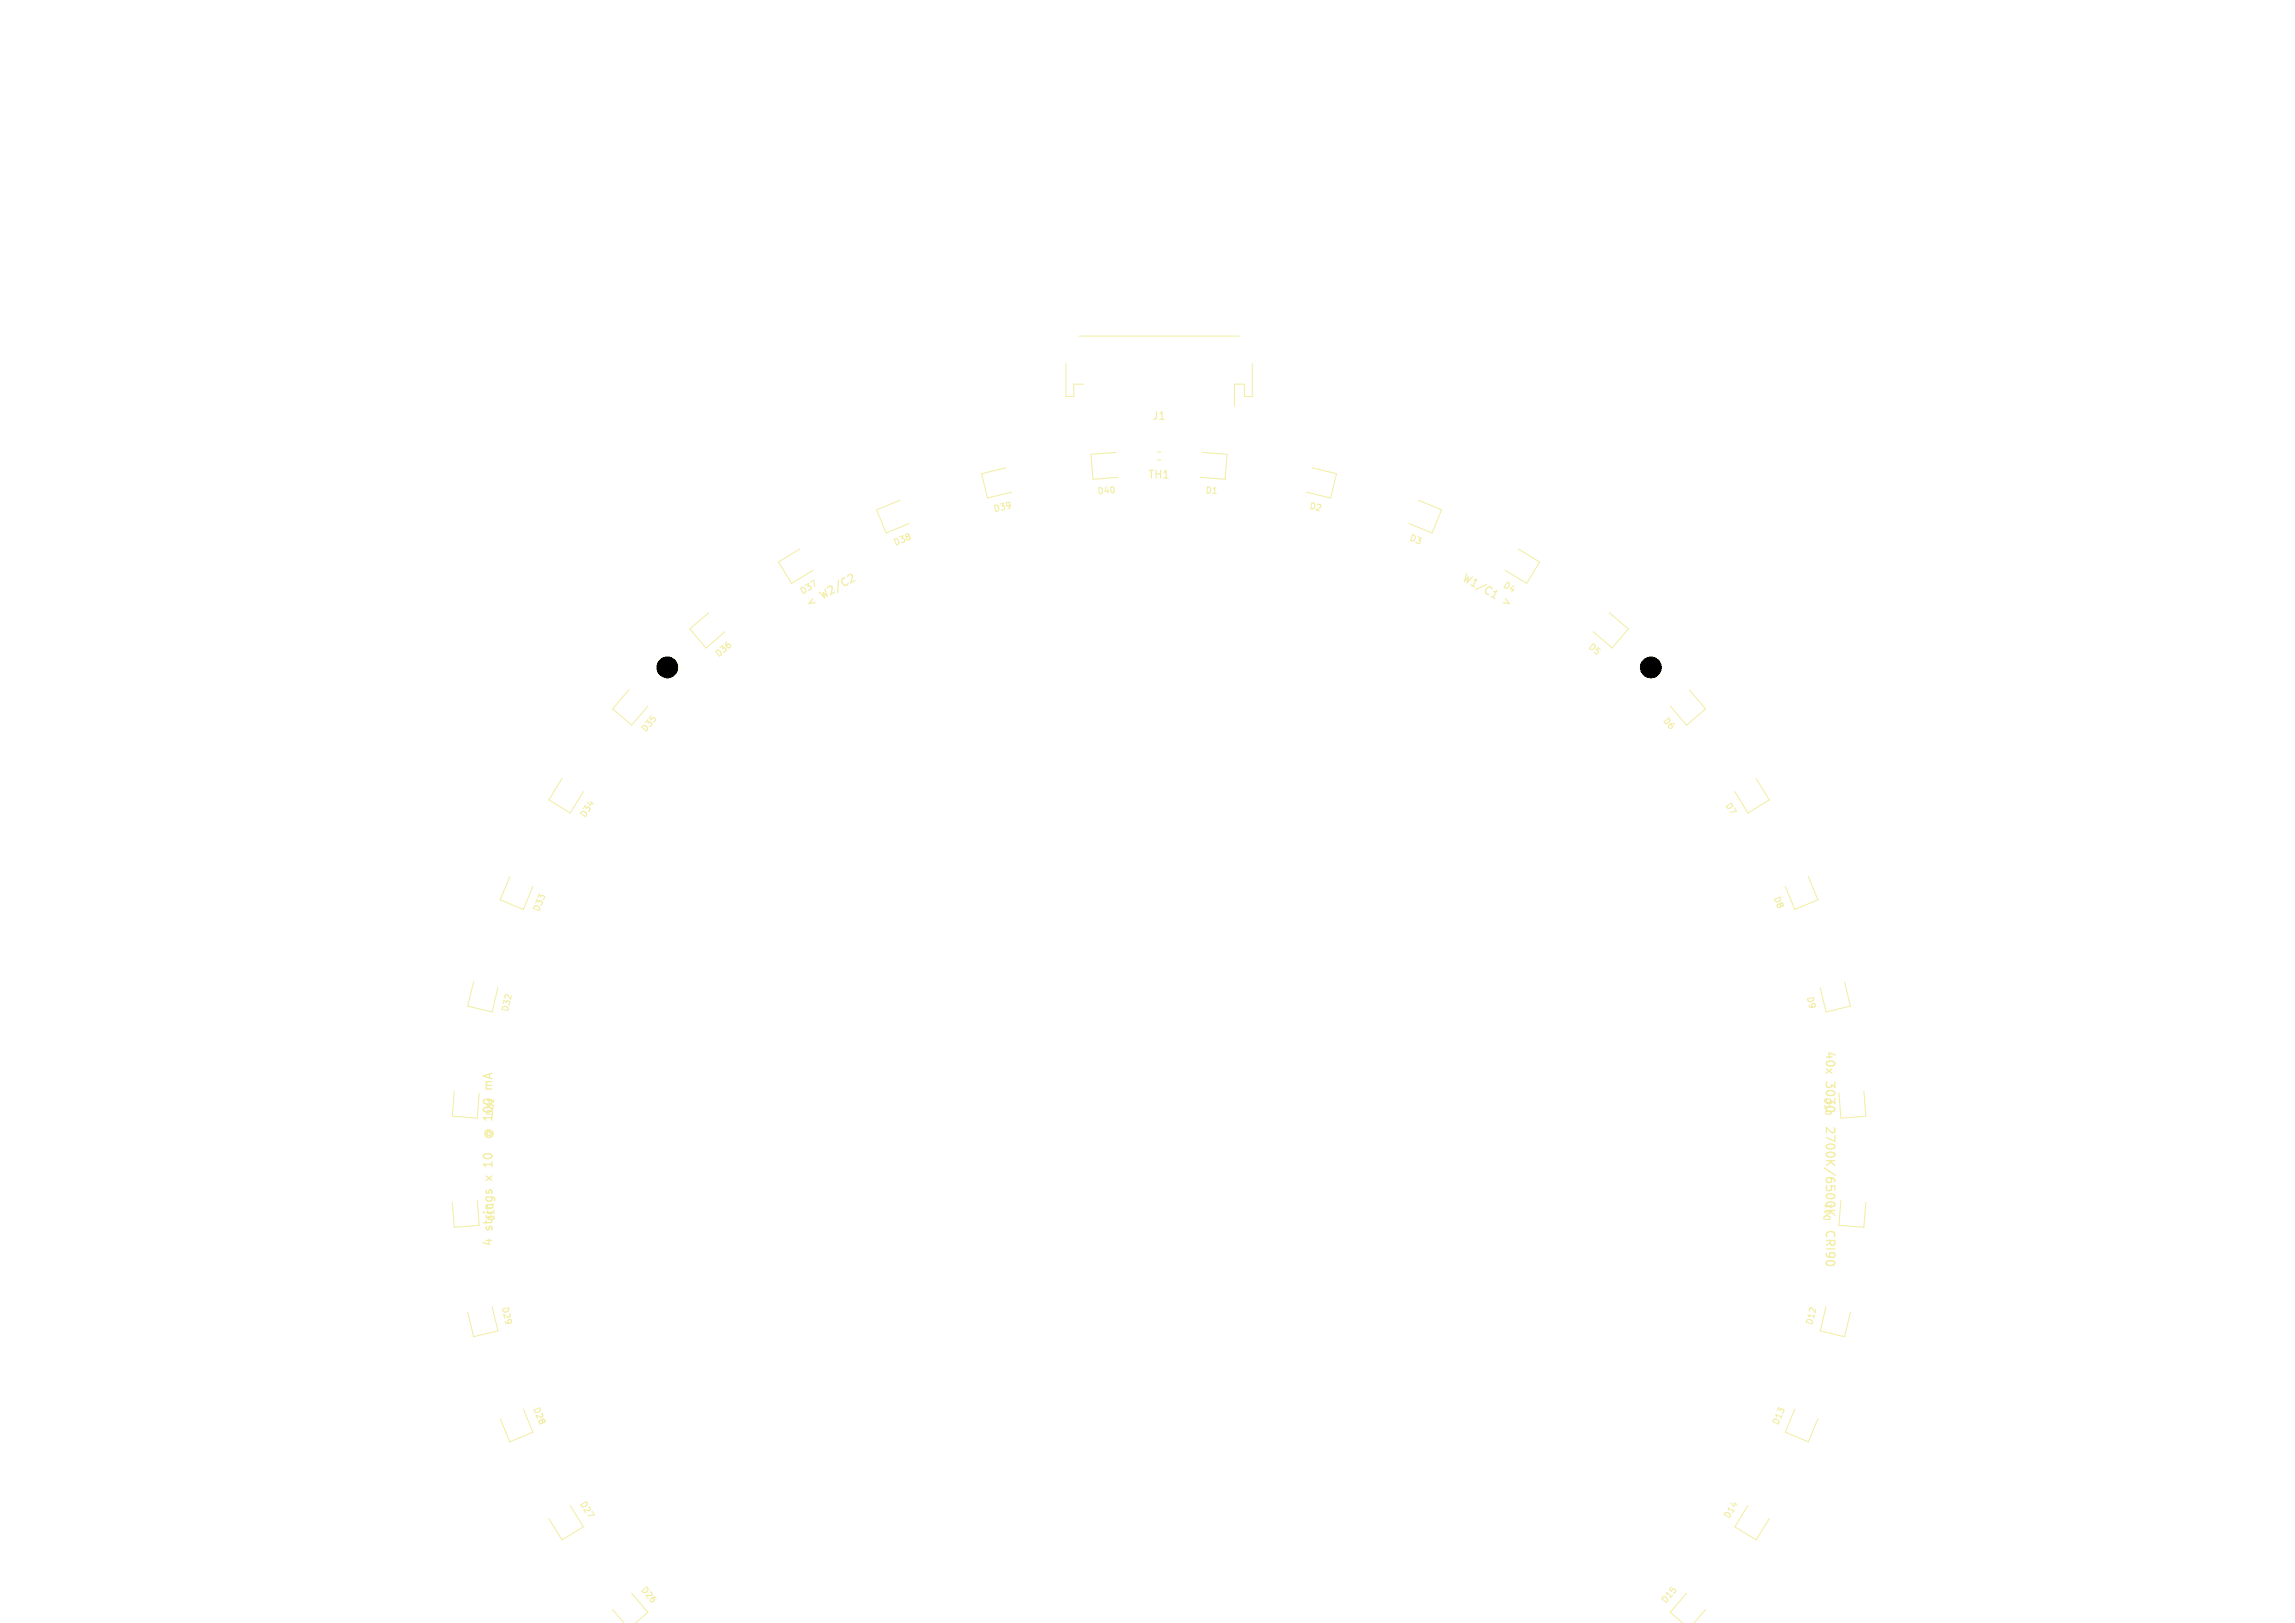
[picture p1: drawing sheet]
<svg xmlns="http://www.w3.org/2000/svg" width="297mm" height="210mm" viewBox="0 0 297 210" stroke-linecap="round" stroke-linejoin="round" font-family="sans-serif">
<defs><g id="words">
<g font-size="1.5" fill="#f2eda1">
<text x="236.1" y="135.9" transform="rotate(90 236.1 135.9)">40x</text>
<text x="63.9" y="139.4" transform="rotate(-90 63.9 139.4)">mA</text>
<text x="236.1" y="140" transform="rotate(90 236.1 140)">3030</text>
<text x="63.9" y="146.2" transform="rotate(-90 63.9 146.2)">@ 100</text>
<text x="236.1" y="146.4" transform="rotate(90 236.1 146.4)">2700K/6500K</text>
<text x="63.9" y="152.5" transform="rotate(-90 63.9 152.5)">x</text>
<text x="63.9" y="150.5" transform="rotate(-90 63.9 150.5)">10</text>
<text x="63.9" y="161.4" transform="rotate(-90 63.9 161.4)">4</text>
<text x="63.9" y="159.2" transform="rotate(-90 63.9 159.2)">strings</text>
<text x="236.1" y="160.4" transform="rotate(90 236.1 160.4)">CRI90</text>
</g>
<g font-size="1.4" fill="#f2eda1">
<text x="149" y="54.5">J1</text>
<text x="148.5" y="62.1">TH1</text>
<text x="106.6" y="77.7" transform="rotate(-30 106.6 77.7)">W2/C2</text>
<text x="189" y="75.2" transform="rotate(30 189 75.2)">W1/C1</text>
<text x="104.7" y="78.9" transform="rotate(-30 104.7 78.9)">&lt;</text>
<text x="194.2" y="78.2" transform="rotate(30 194.2 78.2)">&gt;</text>
</g>
<g font-size="1.1" fill="#f2eda1">
<text x="142" y="64.1" transform="rotate(-4 142 64.1)">D40</text>
<text x="155.9" y="64" transform="rotate(4 155.9 64)">D1</text>
<text x="169.3" y="66" transform="rotate(13 169.3 66)">D2</text>
<text x="115.8" y="70.8" transform="rotate(-22 115.8 70.8)">D38</text>
<text x="128.6" y="66.5" transform="rotate(-13 128.6 66.5)">D39</text>
<text x="182.2" y="70" transform="rotate(22 182.2 70)">D3</text>
<text x="103.9" y="77.1" transform="rotate(-32 103.9 77.1)">D37</text>
<text x="194.3" y="76" transform="rotate(32 194.3 76)">D4</text>
<text x="205.3" y="83.9" transform="rotate(40 205.3 83.9)">D5</text>
<text x="93" y="85.3" transform="rotate(-40 93 85.3)">D36</text>
<text x="83.6" y="95" transform="rotate(-50 83.6 95)">D35</text>
<text x="215" y="93.3" transform="rotate(50 215 93.3)">D6</text>
<text x="75.8" y="106" transform="rotate(-58 75.8 106)">D34</text>
<text x="223.1" y="104.2" transform="rotate(58 223.1 104.2)">D7</text>
<text x="69.9" y="118.2" transform="rotate(-68 69.9 118.2)">D33</text>
<text x="229.3" y="116.2" transform="rotate(68 229.3 116.2)">D8</text>
<text x="65.9" y="131.1" transform="rotate(-77 65.9 131.1)">D32</text>
<text x="233.6" y="129" transform="rotate(77 233.6 129)">D9</text>
<text x="235.9" y="142" transform="rotate(86 235.9 142)">D10</text>
<text x="63.9" y="144.5" transform="rotate(-86 63.9 144.5)">D31</text>
<text x="62.8" y="155.6" transform="rotate(86 62.8 155.6)">D30</text>
<text x="237" y="158.1" transform="rotate(-86 237 158.1)">D11</text>
<text x="64.7" y="169.2" transform="rotate(77 64.7 169.2)">D29</text>
<text x="234.7" y="171.6" transform="rotate(-77 234.7 171.6)">D12</text>
<text x="68.8" y="182.3" transform="rotate(68 68.8 182.3)">D28</text>
<text x="230.2" y="184.6" transform="rotate(-68 230.2 184.6)">D13</text>
<text x="74.8" y="194.6" transform="rotate(58 74.8 194.6)">D27</text>
<text x="223.8" y="196.7" transform="rotate(-58 223.8 196.7)">D14</text>
<text x="82.7" y="205.8" transform="rotate(50 82.7 205.8)">D26</text>
<text x="215.6" y="207.7" transform="rotate(-50 215.6 207.7)">D15</text>
</g>
</g></defs>
<path d="M193 77.2l.4 .3M193.3 76.6l.4-.1-.5 .8" fill="none" stroke="#f2eda1" stroke-width=".15"/>
<path d="M63.7 140h-.7l-.1 .3 .2 .1M62.8 150.9l.1 .1M62.8 146.5a.52 .52 0 0 0 .5 .7 .52 .52 0 0 0 .5-.7M63 154l-.1 .3M63.1 140.4l-.2 .2v.2M63.1 140.4h.6M63.1 146.5a.26 .26 0 0 0 0 .4 .26 .26 0 0 0 .4 0 .26 .26 0 0 0-.1-.4M63.3 154.3v-.3h.2l.2 .1v.2M63.7 150.3v.7M236.4 160a.54 .54 0 0 1 .4-.7 .54 .54 0 0 1 .6 .4v.3M237 146.5l-.7-.6v.7" fill="none" stroke="#f2eda1" stroke-width=".16"/>
<g fill="none" stroke="#f2eda1" stroke-width=".13">
<path d="M137.9 47.1v4.2h1.1v-1.6h1.2M139.7 43.5h20.6M144.4 58.5l-3.2 .3 .3 3.2 3.2-.2M149.8 58.5h.4M149.8 59.5h.4M155.6 58.5l3.2 .3-.3 3.2-3.2-.2M162.1 47.1v4.2h-1.1v-1.6h-1.2v2.9M91.7 79.3l-2.4 2.1 2.1 2.4 2.4-2.1M103.5 71l-2.8 1.7 1.7 2.8 2.8-1.7M116.4 64.7l-3 1.3 1.3 3 3-1.3M130.2 60.5l-3.2 .8 .8 3.1 3.1-.7M169.8 60.5l3.2 .8-.8 3.1-3.1-.7"/>
<path d="M183.6 64.7l3 1.3-1.3 3-3-1.3M196.5 71l2.8 1.7-1.7 2.8-2.8-1.7M208.3 79.3l2.4 2.1-2.1 2.4-2.4-2.1M81.4 89.3l-2.1 2.4 2.4 2.1 2.1-2.4M218.6 89.3l2.1 2.4-2.4 2.1-2.1-2.4M66 113.4l-1.3 3 3 1.3 1.3-3M72.7 100.7l-1.7 2.8 2.8 1.7 1.7-2.8M227.3 100.7l1.7 2.8-2.8 1.7-1.7-2.8M234 113.4l1.3 3-3 1.3-1.3-3M61.3 127l-.8 3.2 3.2 .7 .7-3.1M238.7 127l.8 3.2-3.2 .7-.7-3.1M58.8 141.2l-.3 3.2 3.3 .3 .2-3.2"/>
<path d="M61.8 155.3l.2 3.2-3.2 .3-.3-3.2M237 155.8l-.1 .5M238.2 155.3l-.2 3.2 3.2 .3 .3-3.2M241.2 141.2l.3 3.2-3.3 .3-.2-3.2M63.7 169.1l.7 3.1-3.1 .8-.8-3.2M236.3 169.1l-.7 3.1 3.1 .8 .8-3.2M67.7 182.3l1.3 3-3 1.3-1.3-3M73.8 194.8l1.7 2.8-2.8 1.7-1.7-2.8M226.2 194.8l-1.7 2.8 2.8 1.7 1.7-2.8M232.3 182.3l-1.3 3 3 1.3 1.3-3M79.3 208.3l1.5 1.8M81.7 206.2l2.1 2.4-1.6 1.5"/>
<path d="M218.3 206.2l-2.1 2.4 1.6 1.5M220.7 208.3l-1.5 1.8"/>
</g>
<g fill="#000" stroke="#000" stroke-width=".13">
<circle cx="86.4" cy="86.4" r="1.35"/>
<circle cx="213.6" cy="86.4" r="1.35"/>
</g>
<use href="#words"/>
</svg>
